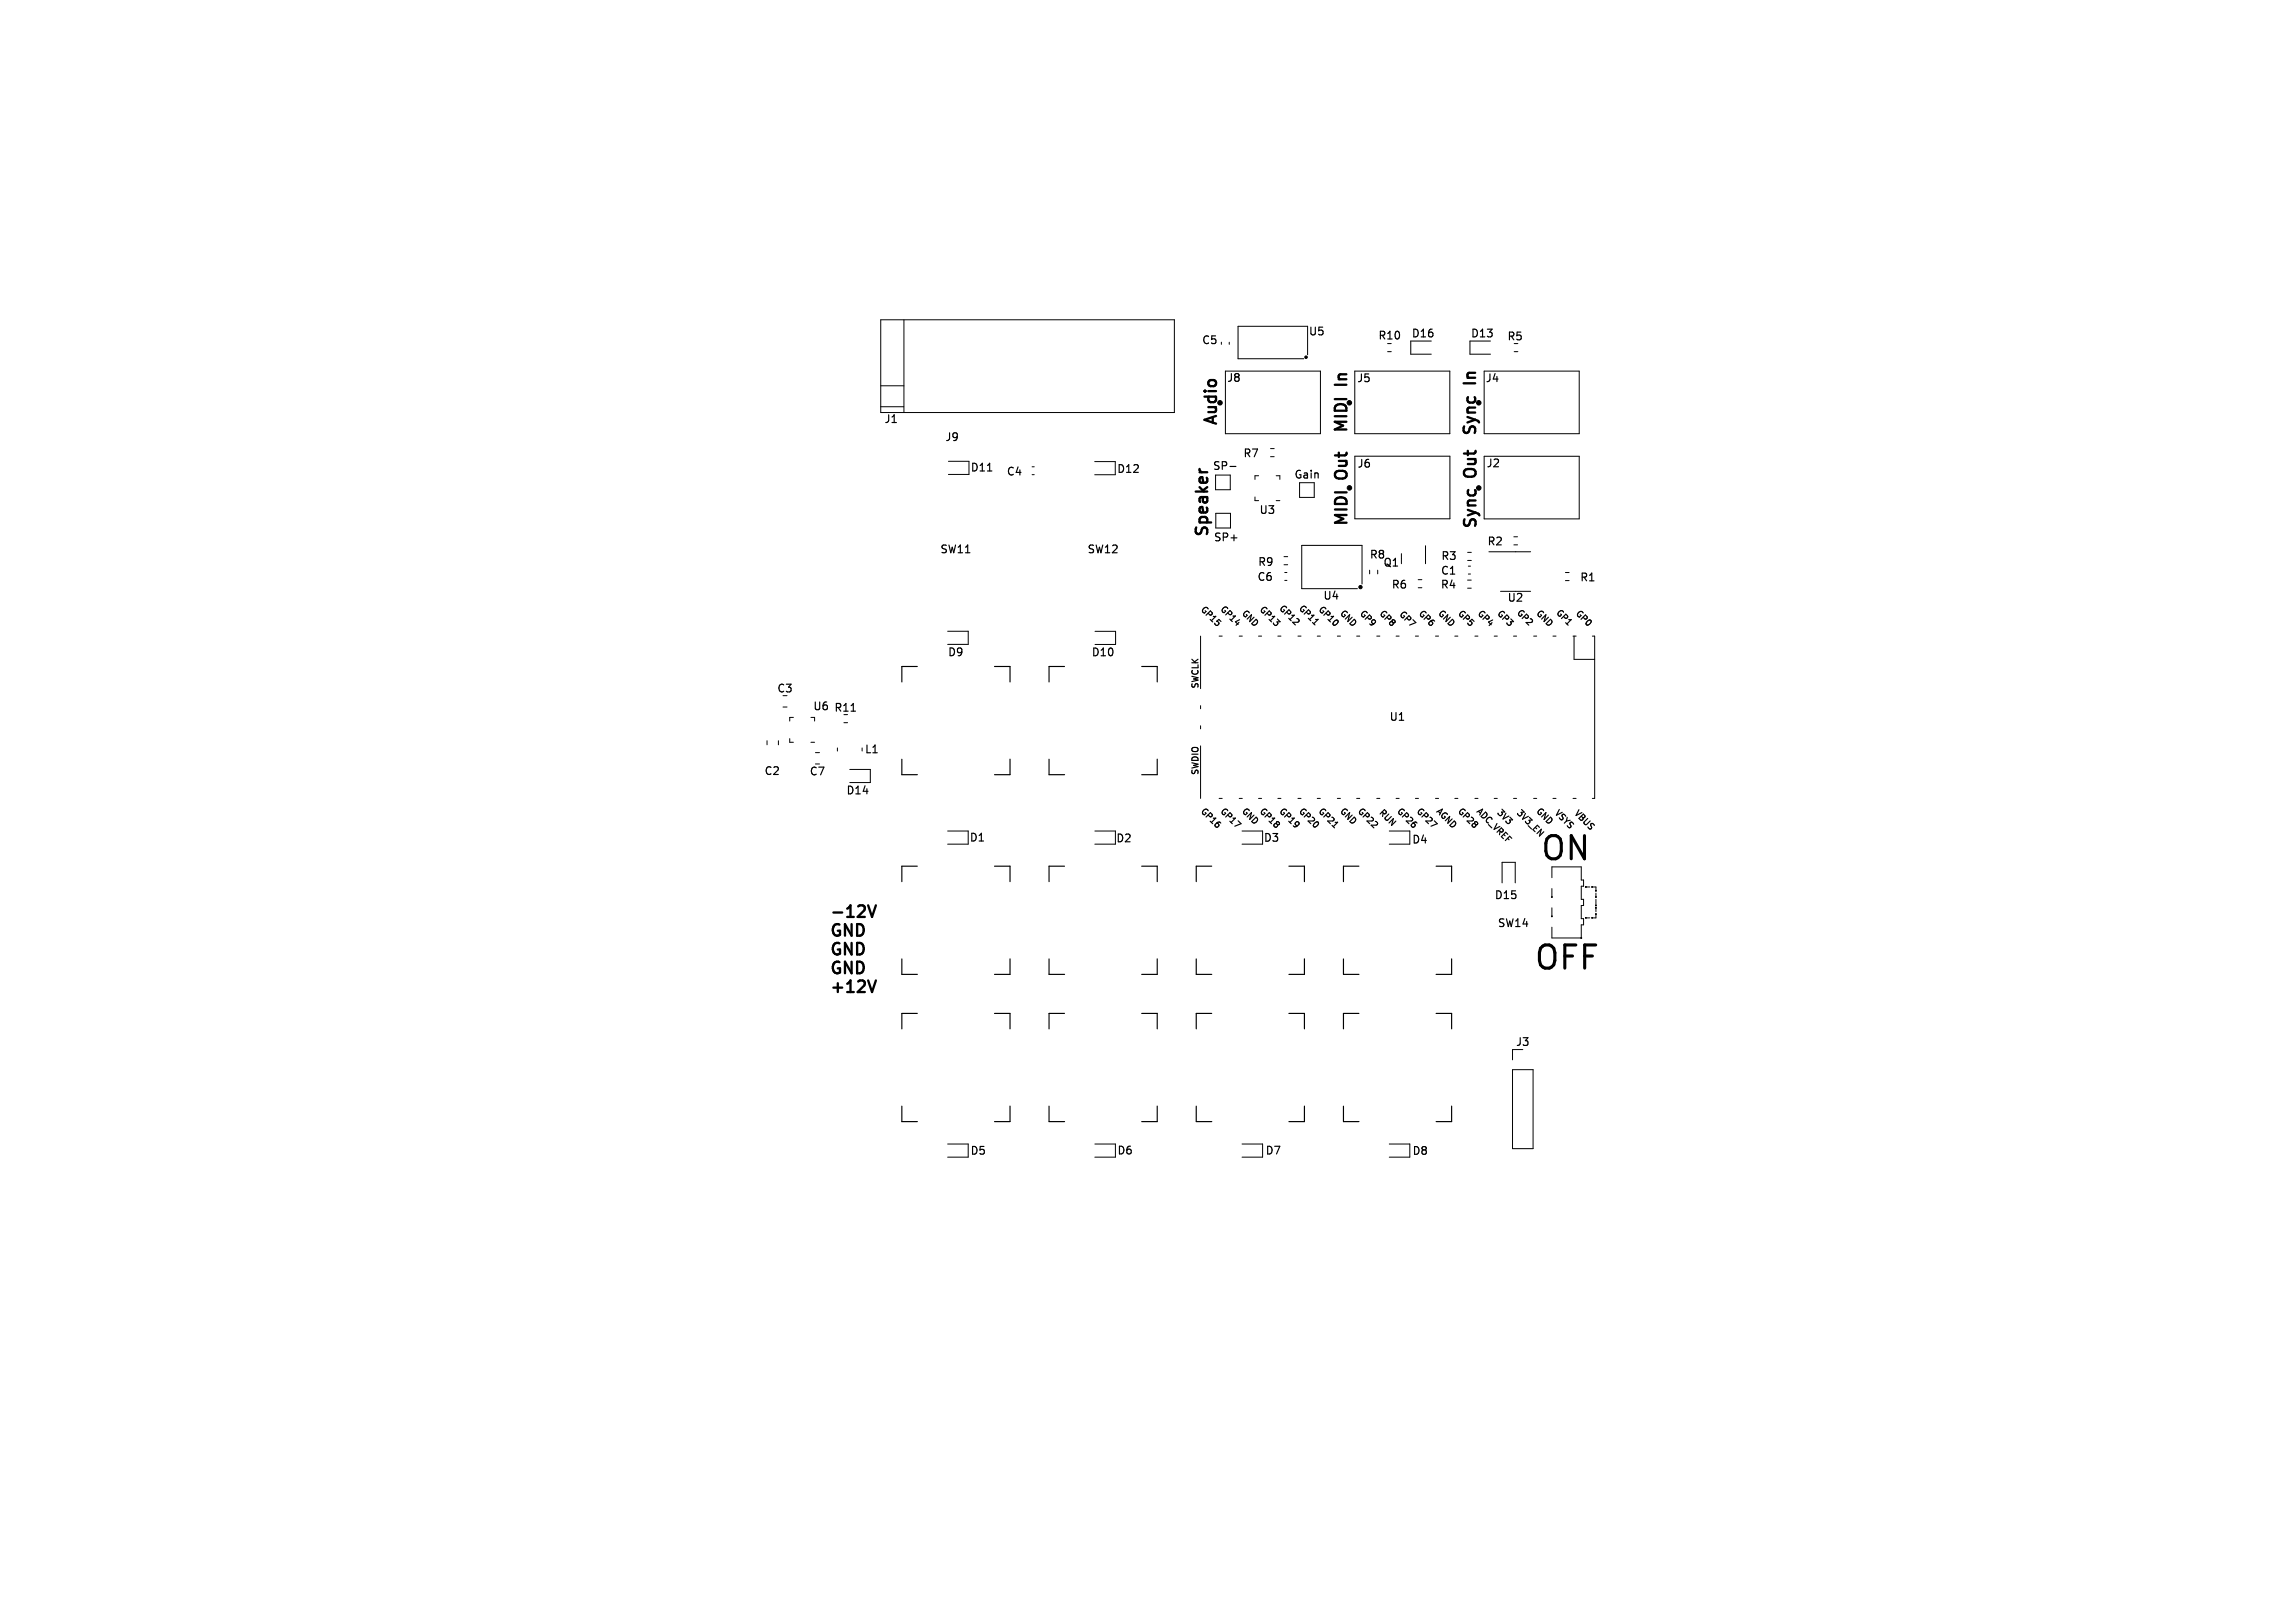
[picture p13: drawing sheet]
<svg xmlns="http://www.w3.org/2000/svg" width="297mm" height="210mm" viewBox="0 0 297 210" stroke-linecap="round" stroke-linejoin="round" font-family="sans-serif">
<defs><g id="words">
<g font-size="4.2">
<text x="199.5" y="111.5">ON</text>
<text x="198.7" y="125.6">OFF</text>
</g>
<g font-size="2.1">
<text x="174.4" y="49.7" transform="rotate(-90 174.4 49.7)">In</text>
<text x="191.1" y="49.5" transform="rotate(-90 191.1 49.5)">In</text>
<text x="157.6" y="55" transform="rotate(-90 157.6 55)">Audio</text>
<text x="174.4" y="55.9" transform="rotate(-90 174.4 55.9)">MIDI</text>
<text x="191.1" y="56.3" transform="rotate(-90 191.1 56.3)">Sync</text>
<text x="174.4" y="61.8" transform="rotate(-90 174.4 61.8)">Out</text>
<text x="191.1" y="61.5" transform="rotate(-90 191.1 61.5)">Out</text>
<text x="156.4" y="69.4" transform="rotate(-90 156.4 69.4)">Speaker</text>
<text x="174.4" y="68" transform="rotate(-90 174.4 68)">MIDI</text>
<text x="191.1" y="68.3" transform="rotate(-90 191.1 68.3)">Sync</text>
<text x="107.5" y="118.8">-12V</text>
<text x="107.5" y="121.3">GND</text>
<text x="107.5" y="123.7">GND</text>
<text x="107.5" y="126.1">GND</text>
<text x="107.5" y="128.5">+12V</text>
</g>
<g font-size="1.4">
<text x="155.5" y="44.7">C5</text>
<text x="169.3" y="43.6">U5</text>
<text x="178.3" y="44.1">R10</text>
<text x="182.6" y="43.8">D16</text>
<text x="190.3" y="43.8">D13</text>
<text x="195" y="44.2">R5</text>
<text x="158.7" y="49.6">J8</text>
<text x="175.6" y="49.6">J5</text>
<text x="192.2" y="49.6">J4</text>
<text x="114.4" y="54.9">J1</text>
<text x="122.3" y="57.2">J9</text>
<text x="160.8" y="59.3">R7</text>
<text x="125.6" y="61.2">D11</text>
<text x="130.2" y="61.7">C4</text>
<text x="144.5" y="61.3">D12</text>
<text x="157" y="60.9">SP-</text>
<text x="167.5" y="62">Gain</text>
<text x="175.6" y="60.7">J6</text>
<text x="192.3" y="60.6">J2</text>
<text x="121.6" y="71.7">SW11</text>
<text x="140.7" y="71.7">SW12</text>
<text x="157.1" y="70.1">SP+</text>
<text x="162.9" y="66.7">U3</text>
<text x="192.4" y="70.7">R2</text>
<text x="162.7" y="75.3">C6</text>
<text x="162.8" y="73.4">R9</text>
<text x="171.2" y="77.7">U4</text>
<text x="177.2" y="72.4">R8</text>
<text x="179" y="73.5">Q1</text>
<text x="180" y="76.3">R6</text>
<text x="186.4" y="76.3">R4</text>
<text x="186.4" y="74.5">C1</text>
<text x="186.5" y="72.6">R3</text>
<text x="204.4" y="75.4">R1</text>
<text x="195" y="78">U2</text>
<text x="100.5" y="89.8">C3</text>
<text x="122.6" y="85.1">D9</text>
<text x="141.2" y="85.1">D10</text>
<text x="105.2" y="92.1">U6 R11</text>
<text x="179.8" y="93.4">U1</text>
<text x="98.9" y="100.4">C2</text>
<text x="104.7" y="100.5">C7</text>
<text x="111.9" y="97.6">L1</text>
<text x="109.5" y="102.9">D14</text>
<text x="125.4" y="109">D1</text>
<text x="144.4" y="109.1">D2</text>
<text x="163.5" y="109.1">D3</text>
<text x="182.7" y="109.3">D4</text>
<text x="193.4" y="116.5">D15</text>
<text x="193.8" y="120.1">SW14</text>
<text x="196.1" y="135.5">J3</text>
<text x="125.5" y="149.6">D5</text>
<text x="144.5" y="149.5">D6</text>
<text x="163.7" y="149.5">D7</text>
<text x="182.7" y="149.6">D8</text>
</g>
<g font-size="1.1">
<text x="155.1" y="79" transform="rotate(45 155.1 79)">GP15</text>
<text x="157.7" y="78.9" transform="rotate(45 157.7 78.9)">GP14</text>
<text x="160.5" y="79.5" transform="rotate(45 160.5 79.5)">GND</text>
<text x="162.8" y="79" transform="rotate(45 162.8 79)">GP13</text>
<text x="165.3" y="78.8" transform="rotate(45 165.3 78.8)">GP12</text>
<text x="167.8" y="78.8" transform="rotate(45 167.8 78.8)">GP11</text>
<text x="170.4" y="79" transform="rotate(45 170.4 79)">GP10</text>
<text x="173.2" y="79.5" transform="rotate(45 173.2 79.5)">GND</text>
<text x="175.7" y="79.5" transform="rotate(45 175.7 79.5)">GP9</text>
<text x="178.3" y="79.5" transform="rotate(45 178.3 79.5)">GP8</text>
<text x="180.8" y="79.6" transform="rotate(45 180.8 79.6)">GP7</text>
<text x="183.4" y="79.5" transform="rotate(45 183.4 79.5)">GP6</text>
<text x="185.9" y="79.5" transform="rotate(45 185.9 79.5)">GND</text>
<text x="188.4" y="79.5" transform="rotate(45 188.4 79.5)">GP5</text>
<text x="191" y="79.5" transform="rotate(45 191 79.5)">GP4</text>
<text x="193.5" y="79.5" transform="rotate(45 193.5 79.5)">GP3</text>
<text x="196.1" y="79.4" transform="rotate(45 196.1 79.4)">GP2</text>
<text x="198.6" y="79.5" transform="rotate(45 198.6 79.5)">GND</text>
<text x="201.1" y="79.4" transform="rotate(45 201.1 79.4)">GP1</text>
<text x="203.7" y="79.5" transform="rotate(45 203.7 79.5)">GP0</text>
<text x="155.3" y="89.2" transform="rotate(-90 155.3 89.2)">SWCLK</text>
<text x="155.3" y="100.4" transform="rotate(-90 155.3 100.4)">SWDIO</text>
<text x="155.1" y="105.1" transform="rotate(45 155.1 105.1)">GP16</text>
<text x="157.7" y="105.1" transform="rotate(45 157.7 105.1)">GP17</text>
<text x="160.5" y="105.1" transform="rotate(45 160.5 105.1)">GND</text>
<text x="162.8" y="105.1" transform="rotate(45 162.8 105.1)">GP18</text>
<text x="165.3" y="105.1" transform="rotate(45 165.3 105.1)">GP19</text>
<text x="167.8" y="105.1" transform="rotate(45 167.8 105.1)">GP20</text>
<text x="170.4" y="105.1" transform="rotate(45 170.4 105.1)">GP21</text>
<text x="173.2" y="105.1" transform="rotate(45 173.2 105.1)">GND</text>
<text x="175.5" y="105.1" transform="rotate(45 175.5 105.1)">GP22</text>
<text x="178.2" y="105.3" transform="rotate(45 178.2 105.3)">RUN</text>
<text x="180.5" y="105.1" transform="rotate(45 180.5 105.1)">GP26</text>
<text x="183.1" y="105.1" transform="rotate(45 183.1 105.1)">GP27</text>
<text x="185.6" y="105.1" transform="rotate(45 185.6 105.1)">AGND</text>
<text x="188.4" y="105.1" transform="rotate(45 188.4 105.1)">GP28</text>
<text x="190.8" y="105.1" transform="rotate(45 190.8 105.1)">ADC_VREF</text>
<text x="193.5" y="105.3" transform="rotate(45 193.5 105.3)">3V3</text>
<text x="196" y="105.3" transform="rotate(45 196 105.3)">3V3_EN</text>
<text x="198.6" y="105.1" transform="rotate(45 198.6 105.1)">GND</text>
<text x="200.9" y="105.3" transform="rotate(45 200.9 105.3)">VSYS</text>
<text x="203.5" y="105.4" transform="rotate(45 203.5 105.4)">VBUS</text>
</g>
</g></defs>
<path d="M112.4 117.1l.4 1.5 .6-1.5M113.4 126.9l-.6 1.5" fill="none" stroke="#000" stroke-width=".3"/>
<g fill="none" stroke="#000" stroke-width=".15">
<path d="M127.8 60.9h.6M159.2 60.4h.7M110.1 92h.6M116.7 98.2v2h2M118.7 86.2h-2v2M128.7 86.2h2v2M130.7 98.2v2h-2M135.8 98.2v2h2M137.8 86.2h-2v2M147.8 86.2h2v2M149.8 98.2v2h-2M118.7 112.1h-2v2"/>
<path d="M128.7 112.1h2v2M137.8 112.1h-2v2M147.8 112.1h2v2M156.8 112.1h-2v2M166.8 112.1h2v2M175.9 112.1h-2v2M185.9 112.1h2v2M116.7 124.1v2h2M118.7 131.1h-2v2M128.7 131.1h2v2M130.7 124.1v2h-2M135.8 124.1v2h2"/>
<path d="M137.8 131.1h-2v2M147.8 131.1h2v2M149.8 124.1v2h-2M154.8 124.1v2h2M156.8 131.1h-2v2M166.8 131.1h2v2M168.8 124.1v2h-2M173.9 124.1v2h2M175.9 131.1h-2v2M185.9 131.1h2v2M187.9 124.1v2h-2M116.7 143.1v2h2"/>
<path d="M130.7 143.1v2h-2M135.8 143.1v2h2M149.8 143.1v2h-2M154.8 143.1v2h2M168.8 143.1v2h-2M173.9 143.1v2h2M187.9 143.1v2h-2"/>
</g>
<g fill="none" stroke="#000" stroke-width=".13">
<path d="M114 52.6h3M114 41.4h38v12h-38zM114 49.9h3M117 41.4v12M122.7 59.7h2.7M141.7 59.7h2.6v1.7h-2.6M158.1 44.3v.3M158.6 48h12.3v8.1h-12.3zM159.1 44.3v.3M164.4 58h.5M164.4 59.1h.5M169.2 45.9v-3.7h-9v4.2h8.5"/>
<path d="M175.3 48h12.3v8.1h-12.3zM175.3 59h12.3v8.1h-12.3zM179.6 45.5h.4M185.2 44.1h-2.6v1.7h2.6M192.1 59h12.3v8.1h-12.3zM192.1 48h12.3v8.1h-12.3zM192.9 44.1h-2.7v1.7h2.7M196 45.5h.4M122.7 61.4h2.7M133.6 60.4h.2M133.6 61.4h.2M157.3 61.5h1.9v1.9h-1.9"/>
<path d="M157.3 66.4h1.9v1.9h-1.9M162.4 64.3v.5h.5M162.9 61.6h-.5v.4M165.2 61.6h.4v.4M165.2 64.8h.4M166.2 72h.4M166.2 73.1h.4M166.3 74.1h.2M166.3 75.1h.2M168.2 62.5v1.9h1.9v-1.9M176.3 75.6v-5h-7.8v5.6h7.2M177.2 73.8v.5"/>
<path d="M178.3 73.8v.5M181.4 71.6v1.3M183.5 75h.5M183.5 76.1h.5M184.5 70.6v2.3M189.9 76.1h.5M189.9 75.1h.5M189.9 71.5h.5M189.9 72.5h.5M190 74.3h.3M190 73.3h.3M192.7 71.4h5.4"/>
<path d="M194.2 76.5h3.9M195.9 70.5h.5M195.9 69.5h.5M202.6 75.1h.5M202.6 74.1h.5M99.3 95.8v.6M100.7 95.8v.6M101.3 91.5h.6M102.2 95.6v.4h.5M102.7 92.8h-.5v.5M104.9 92.8h.5v.5M104.9 96h.5"/>
<path d="M105.5 98.9h.6M105.5 97.4h.6M108.4 96.8v.4M109.2 93.5h.5M110 99.6h2.6v1.7h-2.6M122.6 81.7h2.7v1.7h-2.7M141.7 81.7h2.7v1.7h-2.7M155.4 82.3v6.8M155.4 91.3v.4M155.4 93.9v.4M155.4 96.5v6.8M157.8 82.3h.4"/>
<path d="M160.4 82.3h.4M162.9 82.3h.4M165.4 82.3h.4M168 82.3h.4M170.5 82.3h.4M173.1 82.3h.4M175.6 82.3h.4M178.2 82.3h.4M180.7 82.3h.4M183.2 82.3h.4M185.8 82.3h.4M188.3 82.3h.4"/>
<path d="M190.9 82.3h.4M193.4 82.3h.4M195.9 82.3h.4M198.5 82.3h.4M201 82.3h.4M203.6 82.3h.4M203.7 82.3v3h2.7M206.1 82.3h.3v21h-.3M122.6 107.5h2.7v1.7h-2.7M141.7 107.5h2.6v1.7h-2.6M157.8 103.3h.4M160.4 103.3h.4"/>
<path d="M160.7 107.5h2.7v1.7h-2.7M162.9 103.3h.4M165.4 103.3h.4M168 103.3h.4M170.5 103.3h.4M173.1 103.3h.4M175.6 103.3h.4M178.2 103.3h.4M179.8 107.5h2.6v1.7h-2.6M180.7 103.3h.4M183.2 103.3h.4M185.8 103.3h.4"/>
<path d="M188.3 103.3h.4M190.9 103.3h.4M193.4 103.3h.4M194.4 114.2v-2.6h1.7v2.6M195.9 103.3h.4M198.5 103.3h.4M200.8 112.2v1.4M200.8 115v1.1M200.8 117.5v1.1M200.8 120v1.4M201 103.3h.4M203.6 103.3h.4"/>
<path d="M204.6 112.2v1.7h.3v.8h-.3v1.7h.3v.8h-.3v1.7h.3v.8h-.3v1.7M205.2 118.8h.5M205.2 114.8h.5M206 114.8h.5v.5M206.5 118.3v.5h-.5M206.5 115.6v.5M206.5 116.4v.8M206.5 117.5v.5M195.7 135.8v1.3M195.7 138.4h2.7v10.2h-2.7zM122.6 148h2.7v1.7h-2.7M141.7 148h2.6v1.7h-2.6"/>
<path d="M160.7 148h2.7v1.7h-2.7M179.8 148h2.6v1.7h-2.6"/>
</g>
<g fill="#000" stroke="#000" stroke-width=".13">
<circle cx="169" cy="46.2" r=".16"/>
<circle cx="174.6" cy="63.1" r=".29"/>
<circle cx="176.1" cy="76" r=".21"/>
<circle cx="200.8" cy="118.6" r=".06"/>
<circle cx="200.8" cy="116.1" r=".06"/>
<circle cx="205.2" cy="118.8" r=".06"/>
<circle cx="205.2" cy="114.8" r=".06"/>
<circle cx="206" cy="118.8" r=".06"/>
<circle cx="206" cy="114.8" r=".06"/>
<circle cx="206.5" cy="115.3" r=".06"/>
<circle cx="206.5" cy="118.3" r=".06"/>
<circle cx="206.5" cy="117.2" r=".06"/>
<circle cx="206.5" cy="117.5" r=".06"/>
<circle cx="206.5" cy="116.1" r=".06"/>
</g>
<use href="#words"/>
</svg>
